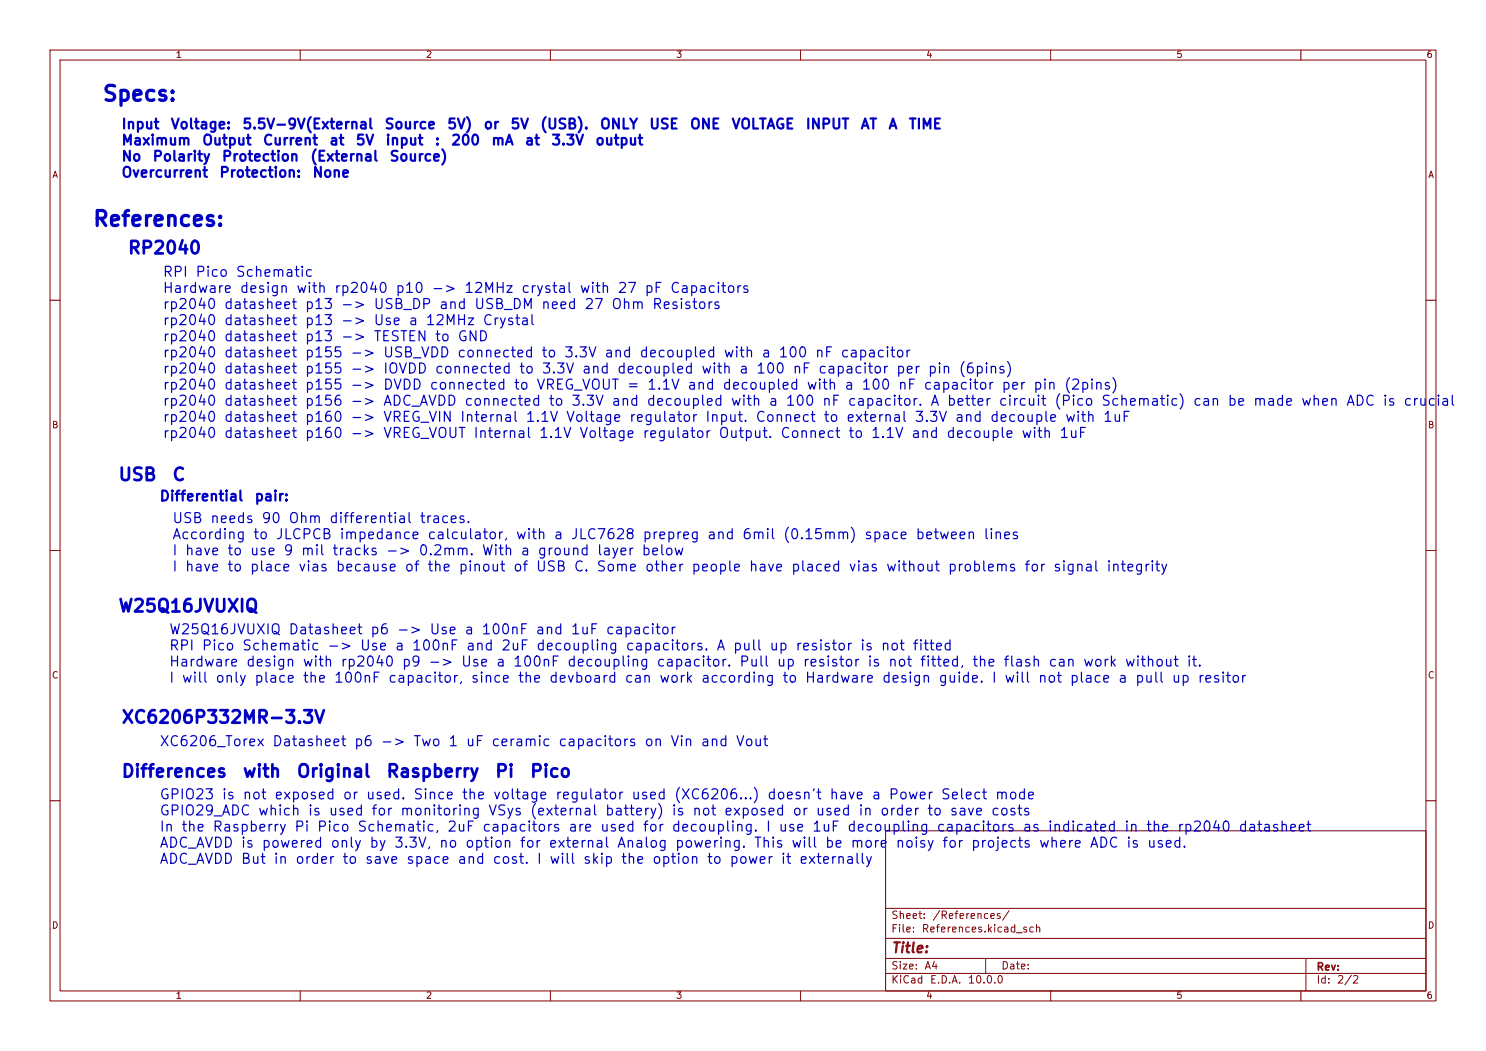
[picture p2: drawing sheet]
<svg xmlns="http://www.w3.org/2000/svg" width="297mm" height="210mm" viewBox="0 0 297 210" stroke-linecap="round" stroke-linejoin="round" font-family="sans-serif">
<defs><g id="words">
<g font-size="3" fill="#0000c2">
<text x="20.3" y="21">Specs:</text>
<text x="18.4" y="46">References:</text>
</g>
<g font-size="2.5" fill="#0000c2">
<text x="25.4" y="51.4">RP2040</text>
<text x="23.5" y="96.7">USB</text>
<text x="34.3" y="96.7">C</text>
<text x="23.5" y="122.9">W25Q16JVUXIQ</text>
<text x="24.1" y="145.2">XC6206P332MR-3.3V</text>
<text x="24.1" y="156">Differences</text>
<text x="48.4" y="156">with</text>
<text x="59.1" y="156">Original</text>
<text x="77.1" y="156">Raspberry</text>
<text x="98.8" y="156">Pi</text>
<text x="105.8" y="156">Pico</text>
</g>
<g font-size="2" fill="#0000c2">
<text x="24.1" y="26.3">Input</text>
<text x="24.1" y="29.5">Maximum</text>
<text x="34" y="26.3">Voltage:</text>
<text x="40.3" y="29.5">Output</text>
<text x="48.3" y="26.3">5.5V-9V(External</text>
<text x="52.4" y="29.5">Current</text>
<text x="65.7" y="29.5">at</text>
<text x="70.9" y="29.5">5V</text>
<text x="76.7" y="26.3">Source</text>
<text x="76.9" y="29.5">input</text>
<text x="86.7" y="29.5">:</text>
<text x="89.2" y="26.3">5V)</text>
<text x="90" y="29.5">200</text>
<text x="96.5" y="26.3">or</text>
<text x="98.1" y="29.5">mA</text>
<text x="101.9" y="26.3">5V</text>
<text x="104.8" y="29.5">at</text>
<text x="107.8" y="26.3">(USB).</text>
<text x="110" y="29.5">3.3V</text>
<text x="118.8" y="29.5">output</text>
<text x="119.8" y="26.3">ONLY</text>
<text x="129.6" y="26.3">USE</text>
<text x="137.7" y="26.3">ONE</text>
<text x="146.1" y="26.3">VOLTAGE</text>
<text x="160.9" y="26.3">INPUT</text>
<text x="171.9" y="26.3">AT</text>
<text x="177.4" y="26.3">A</text>
<text x="181.5" y="26.3">TIME</text>
<text x="24.1" y="32.7">No</text>
<text x="24.1" y="35.9">Overcurrent</text>
<text x="30.4" y="32.7">Polarity</text>
<text x="43.7" y="35.9">Protection:</text>
<text x="44.2" y="32.7">Protection</text>
<text x="61.9" y="32.7">(External</text>
<text x="62.3" y="35.9">None</text>
<text x="77.7" y="32.7">Source)</text>
<text x="32.4" y="55.8">RPI</text>
<text x="32.4" y="59">Hardware</text>
<text x="38.9" y="55.8">Pico</text>
<text x="47" y="55.8">Schematic</text>
<text x="47.8" y="59">design</text>
<text x="59.1" y="59">with</text>
<text x="66.7" y="59">rp2040</text>
<text x="78.9" y="59">p10</text>
<text x="86.1" y="59">-&gt;</text>
<text x="92.6" y="59">12MHz</text>
<text x="104" y="59">crystal</text>
<text x="115.7" y="59">with</text>
<text x="123.3" y="59">27</text>
<text x="128.7" y="59">pF</text>
<text x="133.8" y="59">Capacitors</text>
<text x="32.4" y="62.3">rp2040</text>
<text x="32.4" y="65.5">rp2040</text>
<text x="44.6" y="62.3">datasheet</text>
<text x="44.6" y="65.5">datasheet</text>
<text x="60.8" y="62.3">p13</text>
<text x="60.8" y="65.5">p13</text>
<text x="68" y="62.3">-&gt;</text>
<text x="68" y="65.5">-&gt;</text>
<text x="74.5" y="62.3">USB_DP</text>
<text x="74.5" y="65.5">Use</text>
<text x="81.5" y="65.5">a</text>
<text x="84.9" y="65.5">12MHz</text>
<text x="87.6" y="62.3">and</text>
<text x="94.6" y="62.3">USB_DM</text>
<text x="96.3" y="65.5">Crystal</text>
<text x="108" y="62.3">need</text>
<text x="116.7" y="62.3">27</text>
<text x="122" y="62.3">Ohm</text>
<text x="130.2" y="62.3">Resistors</text>
<text x="32.4" y="68.7">rp2040</text>
<text x="32.4" y="71.9">rp2040</text>
<text x="44.6" y="68.7">datasheet</text>
<text x="44.6" y="71.9">datasheet</text>
<text x="60.8" y="68.7">p13</text>
<text x="60.8" y="71.9">p155</text>
<text x="68" y="68.7">-&gt;</text>
<text x="69.9" y="71.9">-&gt;</text>
<text x="74.5" y="68.7">TESTEN</text>
<text x="76.4" y="71.9">USB_VDD</text>
<text x="86.8" y="68.7">to</text>
<text x="91.2" y="71.9">connected</text>
<text x="91.3" y="68.7">GND</text>
<text x="108.1" y="71.9">to</text>
<text x="112.6" y="71.9">3.3V</text>
<text x="120.7" y="71.9">and</text>
<text x="127.7" y="71.9">decoupled</text>
<text x="144.5" y="71.9">with</text>
<text x="152.1" y="71.9">a</text>
<text x="155.5" y="71.9">100</text>
<text x="162.7" y="71.9">nF</text>
<text x="167.9" y="71.9">capacitor</text>
<text x="32.4" y="75.1">rp2040</text>
<text x="44.6" y="75.1">datasheet</text>
<text x="60.8" y="75.1">p155</text>
<text x="69.9" y="75.1">-&gt;</text>
<text x="76.4" y="75.1">IOVDD</text>
<text x="86.8" y="75.1">connected</text>
<text x="103.6" y="75.1">to</text>
<text x="108.1" y="75.1">3.3V</text>
<text x="116.2" y="75.1">and</text>
<text x="123.2" y="75.1">decoupled</text>
<text x="140" y="75.1">with</text>
<text x="147.6" y="75.1">a</text>
<text x="151" y="75.1">100</text>
<text x="158.3" y="75.1">nF</text>
<text x="163.4" y="75.1">capacitor</text>
<text x="179" y="75.1">per</text>
<text x="185.3" y="75.1">pin</text>
<text x="191.5" y="75.1">(6pins)</text>
<text x="32.4" y="78.4">rp2040</text>
<text x="32.4" y="81.6">rp2040</text>
<text x="44.6" y="78.4">datasheet</text>
<text x="44.6" y="81.6">datasheet</text>
<text x="60.8" y="78.4">p155</text>
<text x="60.8" y="81.6">p156</text>
<text x="69.9" y="78.4">-&gt;</text>
<text x="69.9" y="81.6">-&gt;</text>
<text x="76.4" y="78.4">DVDD</text>
<text x="76.4" y="81.6">ADC_AVDD</text>
<text x="85.7" y="78.4">connected</text>
<text x="92.7" y="81.6">connected</text>
<text x="102.5" y="78.4">to</text>
<text x="107.1" y="78.4">VREG_VOUT</text>
<text x="109.5" y="81.6">to</text>
<text x="114" y="81.6">3.3V</text>
<text x="122.1" y="81.6">and</text>
<text x="125.1" y="78.4">=</text>
<text x="129.1" y="81.6">decoupled</text>
<text x="129.2" y="78.4">1.1V</text>
<text x="137.2" y="78.4">and</text>
<text x="144.3" y="78.4">decoupled</text>
<text x="145.9" y="81.6">with</text>
<text x="153.5" y="81.6">a</text>
<text x="156.9" y="81.6">100</text>
<text x="161.1" y="78.4">with</text>
<text x="164.2" y="81.6">nF</text>
<text x="168.7" y="78.4">a</text>
<text x="169.3" y="81.6">capacitor.</text>
<text x="172" y="78.4">100</text>
<text x="179.3" y="78.4">nF</text>
<text x="184.4" y="78.4">capacitor</text>
<text x="185.8" y="81.6">A</text>
<text x="189.1" y="81.6">better</text>
<text x="199.5" y="81.6">circuit</text>
<text x="200" y="78.4">per</text>
<text x="206.4" y="78.4">pin</text>
<text x="210.6" y="81.6">(Pico</text>
<text x="212.5" y="78.4">(2pins)</text>
<text x="219.9" y="81.6">Schematic)</text>
<text x="238.3" y="81.6">can</text>
<text x="245.2" y="81.6">be</text>
<text x="250.3" y="81.6">made</text>
<text x="259.9" y="81.6">when</text>
<text x="268.9" y="81.6">ADC</text>
<text x="276.2" y="81.6">is</text>
<text x="280.3" y="81.6">crucial</text>
<text x="32.4" y="84.8">rp2040</text>
<text x="32.4" y="88">rp2040</text>
<text x="44.6" y="84.8">datasheet</text>
<text x="44.6" y="88">datasheet</text>
<text x="60.8" y="84.8">p160</text>
<text x="60.8" y="88">p160</text>
<text x="69.9" y="84.8">-&gt;</text>
<text x="69.9" y="88">-&gt;</text>
<text x="76.4" y="84.8">VREG_VIN</text>
<text x="76.4" y="88">VREG_VOUT</text>
<text x="91.8" y="84.8">Internal</text>
<text x="94.5" y="88">Internal</text>
<text x="104.9" y="84.8">1.1V</text>
<text x="107.6" y="88">1.1V</text>
<text x="113" y="84.8">Voltage</text>
<text x="115.6" y="88">Voltage</text>
<text x="125.6" y="84.8">regulator</text>
<text x="128.3" y="88">regulator</text>
<text x="140.8" y="84.8">Input.</text>
<text x="143.5" y="88">Output.</text>
<text x="150.9" y="84.8">Connect</text>
<text x="155.8" y="88">Connect</text>
<text x="164.4" y="84.8">to</text>
<text x="169" y="84.8">external</text>
<text x="169.4" y="88">to</text>
<text x="173.9" y="88">1.1V</text>
<text x="182" y="88">and</text>
<text x="182.7" y="84.8">3.3V</text>
<text x="189" y="88">decouple</text>
<text x="190.7" y="84.8">and</text>
<text x="197.7" y="84.8">decouple</text>
<text x="204" y="88">with</text>
<text x="211.6" y="88">1uF</text>
<text x="212.7" y="84.8">with</text>
<text x="220.3" y="84.8">1uF</text>
<text x="31.7" y="100.6">Differential</text>
<text x="50.7" y="100.6">pair:</text>
<text x="34.3" y="105">USB</text>
<text x="41.9" y="105">needs</text>
<text x="52.1" y="105">90</text>
<text x="57.5" y="105">Ohm</text>
<text x="65.7" y="105">differential</text>
<text x="83.7" y="105">traces.</text>
<text x="34.3" y="108.2">According</text>
<text x="34.3" y="111.5">I</text>
<text x="36.8" y="111.5">have</text>
<text x="45.3" y="111.5">to</text>
<text x="49.8" y="111.5">use</text>
<text x="50.4" y="108.2">to</text>
<text x="55" y="108.2">JLCPCB</text>
<text x="56.5" y="111.5">9</text>
<text x="60" y="111.5">mil</text>
<text x="66.3" y="111.5">tracks</text>
<text x="67.7" y="108.2">impedance</text>
<text x="77" y="111.5">-&gt;</text>
<text x="83.5" y="111.5">0.2mm.</text>
<text x="85.3" y="108.2">calculator,</text>
<text x="96.1" y="111.5">With</text>
<text x="103" y="108.2">with</text>
<text x="103.9" y="111.5">a</text>
<text x="107.3" y="111.5">ground</text>
<text x="110.5" y="108.2">a</text>
<text x="113.9" y="108.2">JLC7628</text>
<text x="119.2" y="111.5">layer</text>
<text x="128.1" y="111.5">below</text>
<text x="128.3" y="108.2">prepreg</text>
<text x="141.2" y="108.2">and</text>
<text x="148.2" y="108.2">6mil</text>
<text x="156.3" y="108.2">(0.15mm)</text>
<text x="172.6" y="108.2">space</text>
<text x="182.8" y="108.2">between</text>
<text x="196.4" y="108.2">lines</text>
<text x="34.3" y="114.7">I</text>
<text x="36.8" y="114.7">have</text>
<text x="45.3" y="114.7">to</text>
<text x="49.8" y="114.7">place</text>
<text x="59.5" y="114.7">vias</text>
<text x="67" y="114.7">because</text>
<text x="80.7" y="114.7">of</text>
<text x="85.3" y="114.7">the</text>
<text x="91.5" y="114.7">pinout</text>
<text x="102.4" y="114.7">of</text>
<text x="107" y="114.7">USB</text>
<text x="114.5" y="114.7">C.</text>
<text x="119.1" y="114.7">Some</text>
<text x="128.7" y="114.7">other</text>
<text x="138" y="114.7">people</text>
<text x="149.5" y="114.7">have</text>
<text x="158" y="114.7">placed</text>
<text x="169.5" y="114.7">vias</text>
<text x="176.9" y="114.7">without</text>
<text x="189.3" y="114.7">problems</text>
<text x="204.6" y="114.7">for</text>
<text x="210.3" y="114.7">signal</text>
<text x="221" y="114.7">integrity</text>
<text x="33.7" y="127.3">W25Q16JVUXIQ</text>
<text x="33.7" y="130.5">RPI</text>
<text x="40.2" y="130.5">Pico</text>
<text x="48.2" y="130.5">Schematic</text>
<text x="57.5" y="127.3">Datasheet</text>
<text x="65.3" y="130.5">-&gt;</text>
<text x="71.8" y="130.5">Use</text>
<text x="73.9" y="127.3">p6</text>
<text x="78.8" y="130.5">a</text>
<text x="79.2" y="127.3">-&gt;</text>
<text x="82.2" y="130.5">100nF</text>
<text x="85.7" y="127.3">Use</text>
<text x="92.7" y="127.3">a</text>
<text x="93" y="130.5">and</text>
<text x="96.1" y="127.3">100nF</text>
<text x="100" y="130.5">2uF</text>
<text x="106.9" y="127.3">and</text>
<text x="107" y="130.5">decoupling</text>
<text x="113.9" y="127.3">1uF</text>
<text x="120.9" y="127.3">capacitor</text>
<text x="124.9" y="130.5">capacitors.</text>
<text x="143" y="130.5">A</text>
<text x="146.3" y="130.5">pull</text>
<text x="153.6" y="130.5">up</text>
<text x="158.8" y="130.5">resistor</text>
<text x="171.8" y="130.5">is</text>
<text x="175.9" y="130.5">not</text>
<text x="182.2" y="130.5">fitted</text>
<text x="33.7" y="133.7">Hardware</text>
<text x="33.7" y="136.9">I</text>
<text x="36.2" y="136.9">will</text>
<text x="42.9" y="136.9">only</text>
<text x="49" y="133.7">design</text>
<text x="50.7" y="136.9">place</text>
<text x="60.3" y="133.7">with</text>
<text x="60.4" y="136.9">the</text>
<text x="66.6" y="136.9">100nF</text>
<text x="67.9" y="133.7">rp2040</text>
<text x="77.4" y="136.9">capacitor,</text>
<text x="80.2" y="133.7">p9</text>
<text x="85.5" y="133.7">-&gt;</text>
<text x="92" y="133.7">Use</text>
<text x="94" y="136.9">since</text>
<text x="99" y="133.7">a</text>
<text x="102.4" y="133.7">100nF</text>
<text x="103.4" y="136.9">the</text>
<text x="109.6" y="136.9">devboard</text>
<text x="113.2" y="133.7">decoupling</text>
<text x="124.7" y="136.9">can</text>
<text x="131.1" y="133.7">capacitor.</text>
<text x="131.6" y="136.9">work</text>
<text x="140" y="136.9">according</text>
<text x="147.6" y="133.7">Pull</text>
<text x="155.1" y="133.7">up</text>
<text x="156.2" y="136.9">to</text>
<text x="160.3" y="133.7">resistor</text>
<text x="160.7" y="136.9">Hardware</text>
<text x="173.2" y="133.7">is</text>
<text x="176.1" y="136.9">design</text>
<text x="177.4" y="133.7">not</text>
<text x="183.7" y="133.7">fitted,</text>
<text x="187.4" y="136.9">guide.</text>
<text x="194.2" y="133.7">the</text>
<text x="198.1" y="136.9">I</text>
<text x="200.4" y="133.7">flash</text>
<text x="200.6" y="136.9">will</text>
<text x="207.3" y="136.9">not</text>
<text x="209.4" y="133.7">can</text>
<text x="213.7" y="136.9">place</text>
<text x="216.3" y="133.7">work</text>
<text x="223.3" y="136.9">a</text>
<text x="224.7" y="133.7">without</text>
<text x="226.7" y="136.9">pull</text>
<text x="234" y="136.9">up</text>
<text x="237" y="133.7">it.</text>
<text x="239.2" y="136.9">resitor</text>
<text x="31.7" y="149.6">XC6206_Torex</text>
<text x="54.3" y="149.6">Datasheet</text>
<text x="70.6" y="149.6">p6</text>
<text x="75.9" y="149.6">-&gt;</text>
<text x="82.5" y="149.6">Two</text>
<text x="89.5" y="149.6">1</text>
<text x="93" y="149.6">uF</text>
<text x="98.1" y="149.6">ceramic</text>
<text x="111.4" y="149.6">capacitors</text>
<text x="128.6" y="149.6">on</text>
<text x="133.8" y="149.6">Vin</text>
<text x="139.9" y="149.6">and</text>
<text x="146.9" y="149.6">Vout</text>
<text x="31.7" y="160.2">GPIO23</text>
<text x="44.2" y="160.2">is</text>
<text x="48.3" y="160.2">not</text>
<text x="54.7" y="160.2">exposed</text>
<text x="68.4" y="160.2">or</text>
<text x="73" y="160.2">used.</text>
<text x="82.5" y="160.2">Since</text>
<text x="92.2" y="160.2">the</text>
<text x="98.4" y="160.2">voltage</text>
<text x="110.8" y="160.2">regulator</text>
<text x="126" y="160.2">used</text>
<text x="134.6" y="160.2">(XC6206...)</text>
<text x="153.2" y="160.2">doesn't</text>
<text x="165.6" y="160.2">have</text>
<text x="174.1" y="160.2">a</text>
<text x="177.5" y="160.2">Power</text>
<text x="187.9" y="160.2">Select</text>
<text x="198.7" y="160.2">mode</text>
<text x="31.7" y="163.4">GPIO29_ADC</text>
<text x="31.7" y="166.7">In</text>
<text x="36.1" y="166.7">the</text>
<text x="42.3" y="166.7">Raspberry</text>
<text x="51.4" y="163.4">which</text>
<text x="58.7" y="166.7">Pi</text>
<text x="61.4" y="163.4">is</text>
<text x="63.2" y="166.7">Pico</text>
<text x="65.5" y="163.4">used</text>
<text x="71.3" y="166.7">Schematic,</text>
<text x="74.1" y="163.4">for</text>
<text x="79.8" y="163.4">monitoring</text>
<text x="89.2" y="166.7">2uF</text>
<text x="96.2" y="166.7">capacitors</text>
<text x="97.4" y="163.4">VSys</text>
<text x="105.8" y="163.4">(external</text>
<text x="113.4" y="166.7">are</text>
<text x="119.8" y="166.7">used</text>
<text x="120.8" y="163.4">battery)</text>
<text x="128.3" y="166.7">for</text>
<text x="134.1" y="163.4">is</text>
<text x="134.1" y="166.7">decoupling.</text>
<text x="138.2" y="163.4">not</text>
<text x="144.6" y="163.4">exposed</text>
<text x="152.9" y="166.7">I</text>
<text x="155.4" y="166.7">use</text>
<text x="158.2" y="163.4">or</text>
<text x="162.2" y="166.7">1uF</text>
<text x="162.9" y="163.4">used</text>
<text x="169.2" y="166.7">decoupling</text>
<text x="171.4" y="163.4">in</text>
<text x="175.8" y="163.4">order</text>
<text x="185.1" y="163.4">to</text>
<text x="187" y="166.7">capacitors</text>
<text x="189.7" y="163.4">save</text>
<text x="197.9" y="163.4">costs</text>
<text x="204.2" y="166.7">as</text>
<text x="209.3" y="166.7">indicated</text>
<text x="224.6" y="166.7">in</text>
<text x="228.9" y="166.7">the</text>
<text x="235.1" y="166.7">rp2040</text>
<text x="247.4" y="166.7">datasheet</text>
<text x="31.7" y="169.9">ADC_AVDD</text>
<text x="31.7" y="173.1">ADC_AVDD</text>
<text x="48" y="169.9">is</text>
<text x="48" y="173.1">But</text>
<text x="52.2" y="169.9">powered</text>
<text x="54.5" y="173.1">in</text>
<text x="58.9" y="173.1">order</text>
<text x="65.9" y="169.9">only</text>
<text x="68.3" y="173.1">to</text>
<text x="72.8" y="173.1">save</text>
<text x="73.7" y="169.9">by</text>
<text x="78.6" y="169.9">3.3V,</text>
<text x="81" y="173.1">space</text>
<text x="87.6" y="169.9">no</text>
<text x="91.3" y="173.1">and</text>
<text x="92.8" y="169.9">option</text>
<text x="98.3" y="173.1">cost.</text>
<text x="103.7" y="169.9">for</text>
<text x="107.1" y="173.1">I</text>
<text x="109.5" y="169.9">external</text>
<text x="109.7" y="173.1">will</text>
<text x="116.4" y="173.1">skip</text>
<text x="123.2" y="169.9">Analog</text>
<text x="124" y="173.1">the</text>
<text x="130.2" y="173.1">option</text>
<text x="134.8" y="169.9">powering.</text>
<text x="141.1" y="173.1">to</text>
<text x="145.7" y="173.1">power</text>
<text x="150.5" y="169.9">This</text>
<text x="155.9" y="173.1">it</text>
<text x="158" y="169.9">will</text>
<text x="159.6" y="173.1">externally</text>
<text x="164.7" y="169.9">be</text>
<text x="169.8" y="169.9">more</text>
<text x="178.9" y="169.9">noisy</text>
<text x="188.2" y="169.9">for</text>
<text x="193.9" y="169.9">projects</text>
<text x="207.5" y="169.9">where</text>
<text x="217.7" y="169.9">ADC</text>
<text x="225" y="169.9">is</text>
<text x="229.1" y="169.9">used.</text>
</g>
<text font-size="2" fill="#840000" x="178" y="190.9">Title:</text>
<g font-size="1.5" fill="#840000">
<text x="178" y="184">Sheet:</text>
<text x="186.2" y="184">/References/</text>
<text x="178" y="186.7">File:</text>
<text x="184.1" y="186.7">References.kicad_sch</text>
<text x="178" y="196.9">KiCad</text>
<text x="178" y="194.1">Size:</text>
<text x="184.7" y="194.1">A4</text>
<text x="185.7" y="196.9">E.D.A.</text>
<text x="193.3" y="196.9">10.0.0</text>
<text x="200" y="194.1">Date:</text>
<text x="263" y="194.3">Rev:</text>
<text x="263" y="196.9">Id:</text>
<text x="267.1" y="196.9">2/2</text>
</g>
<g font-size="1.3" fill="#840000">
<text x="35" y="11.9">1</text>
<text x="85" y="11.9">2</text>
<text x="135" y="11.9">3</text>
<text x="185" y="11.9">4</text>
<text x="235" y="11.9">5</text>
<text x="285" y="11.9">6</text>
<text x="10.3" y="35.9">A</text>
<text x="285.3" y="35.9">A</text>
<text x="10.3" y="85.9">B</text>
<text x="285.3" y="85.9">B</text>
<text x="10.3" y="135.9">C</text>
<text x="285.3" y="135.9">C</text>
<text x="10.3" y="185.9">D</text>
<text x="285.3" y="185.9">D</text>
<text x="35" y="199.9">1</text>
<text x="85" y="199.9">2</text>
<text x="135" y="199.9">3</text>
<text x="185" y="199.9">4</text>
<text x="235" y="199.9">5</text>
<text x="285" y="199.9">6</text>
</g>
</g></defs>
<path d="M0 0h297v210h-297z" fill="#fff" stroke="#fff" stroke-width=".2"/>
<g fill="none" stroke="#840000" stroke-width=".2">
<path d="M10 10h277v190h-277zM12 12h273v186h-273zM60 10v2M110 10v2M160 10v2M210 10v2M260 10v2M10 60h2M285 60h2M10 110h2M285 110h2M10 160h2"/>
<path d="M177 166h108v32h-108zM285 160h2M60 198v2M110 198v2M160 198v2M177 194.5h108M177 191.5h108M177 187.5h108M177 181.5h108M197 191.5v3M210 198v2M260 198v2"/>
<path d="M261 191.5v6.5"/>
</g>
<use href="#words"/>
</svg>
